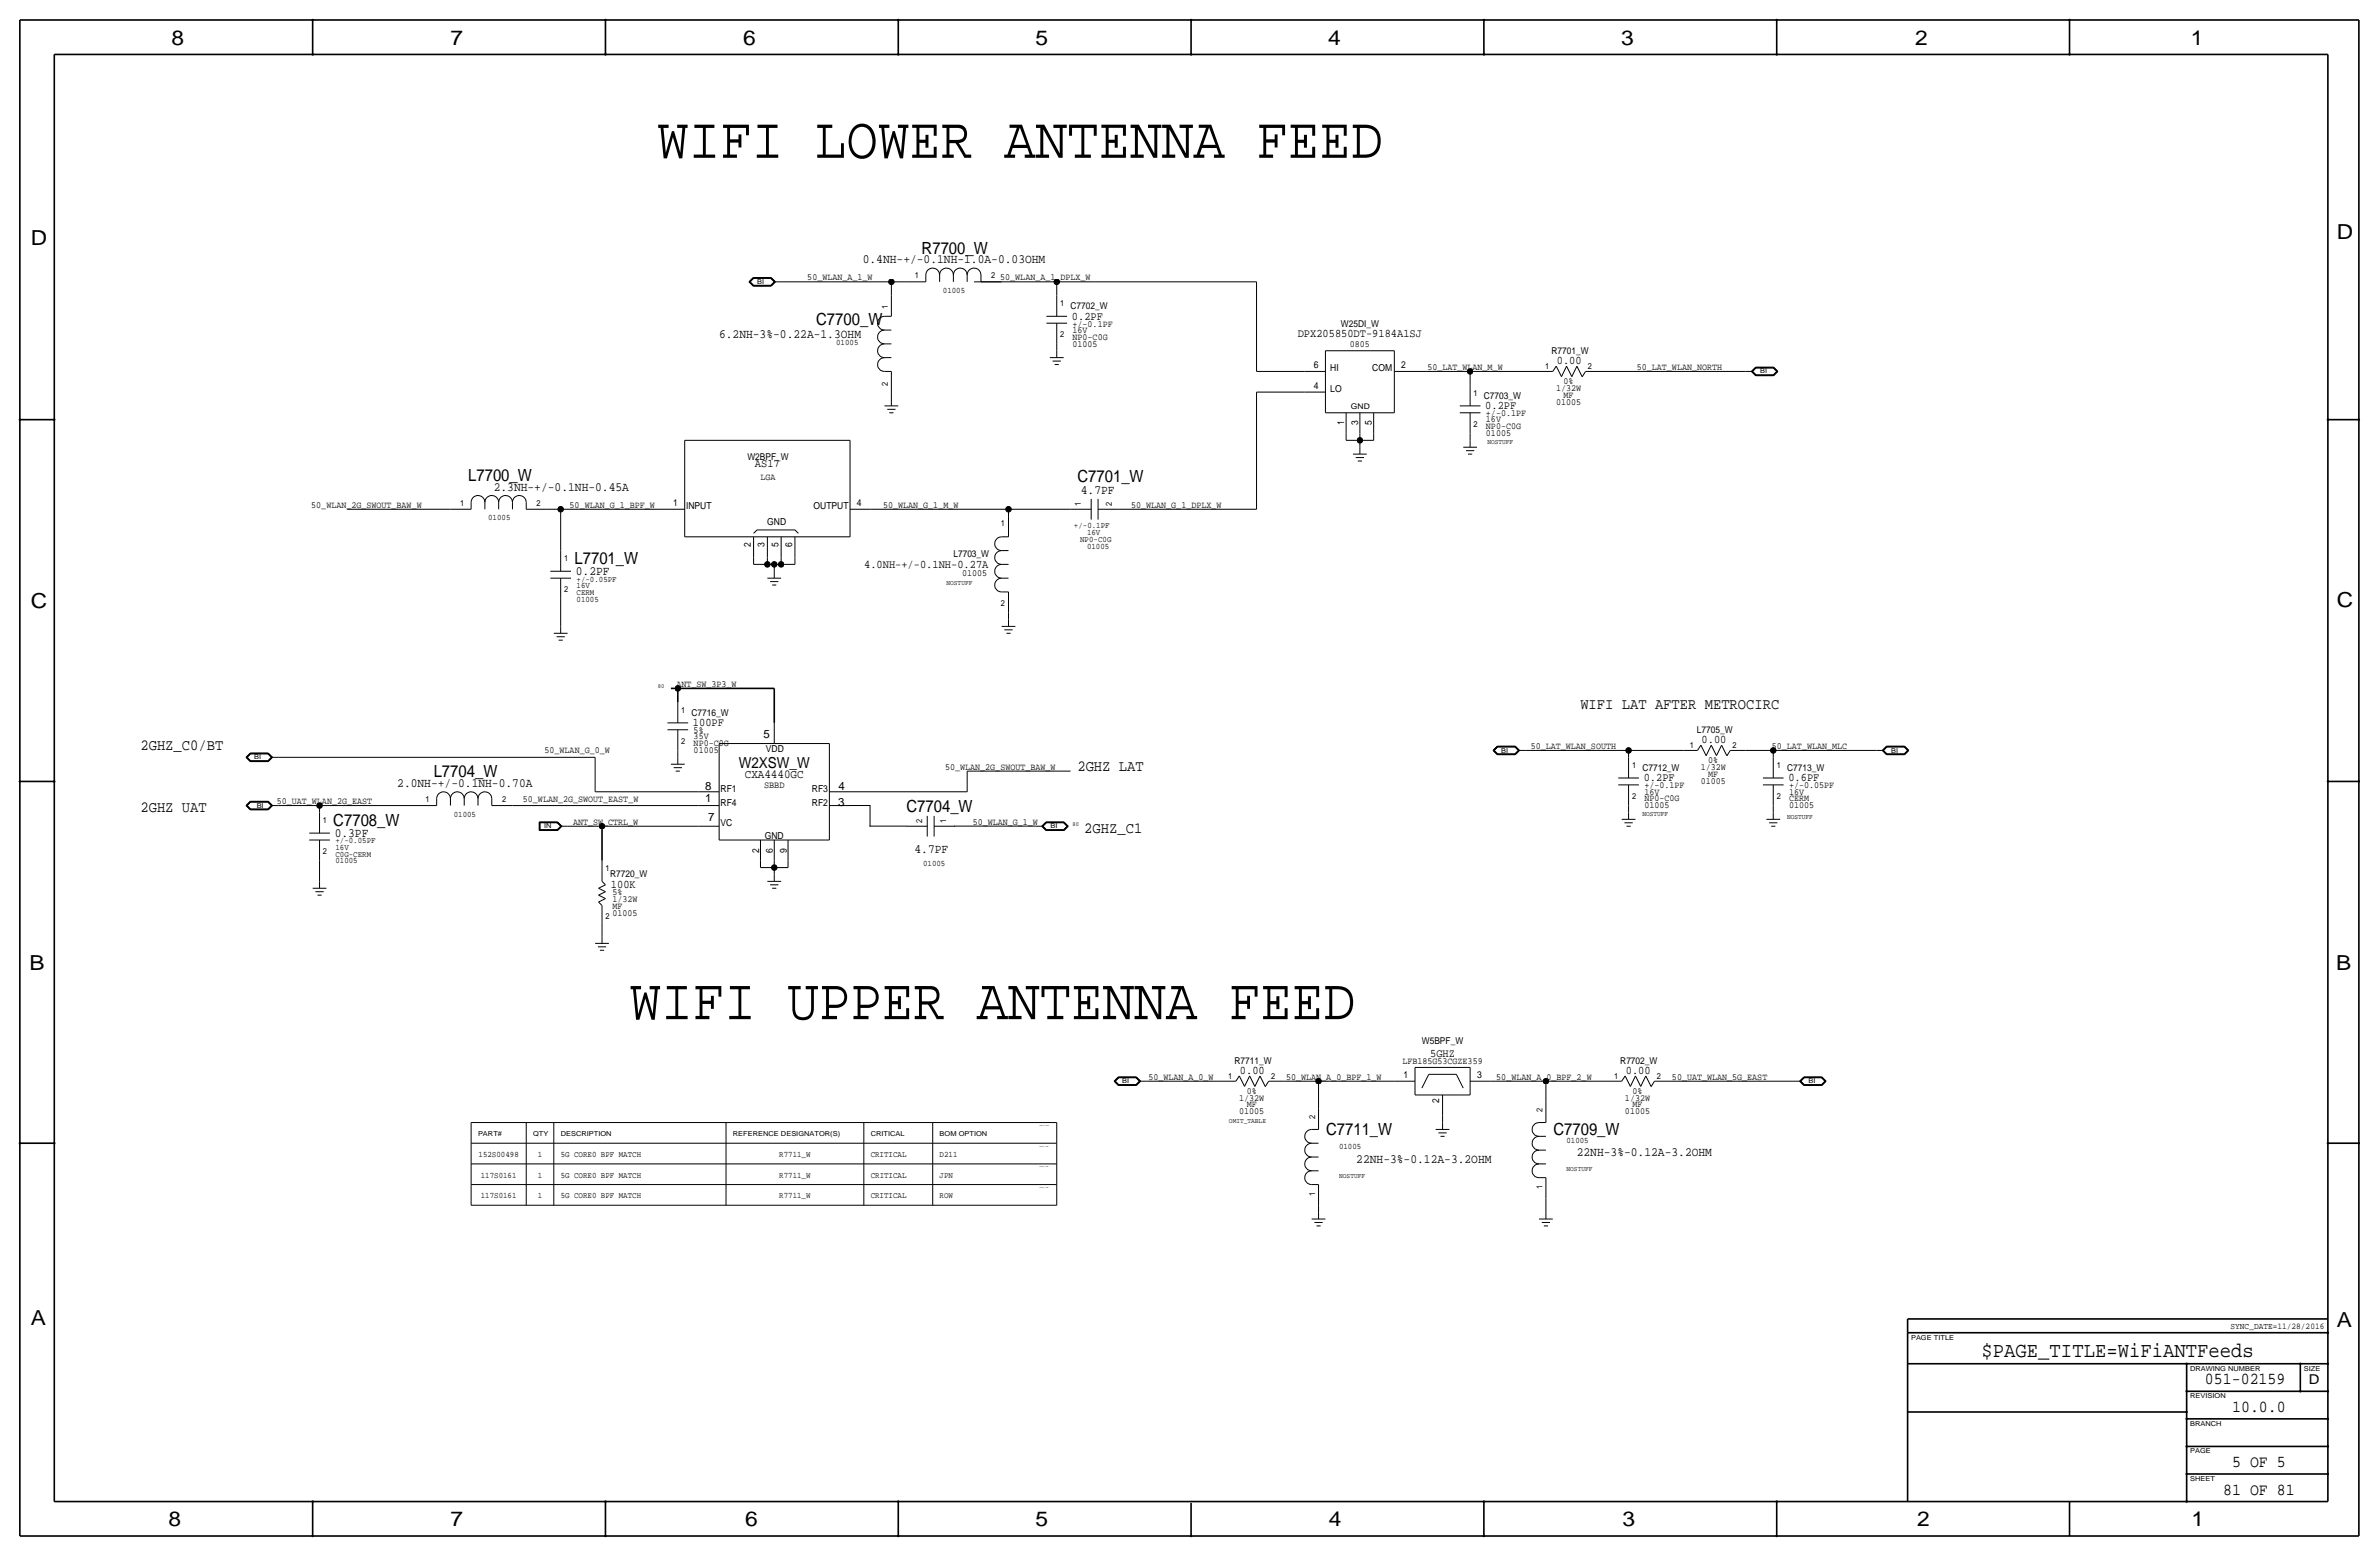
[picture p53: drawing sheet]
<svg xmlns="http://www.w3.org/2000/svg" width="877mm" height="574mm" viewBox="0 0 877 574" stroke-linecap="round" stroke-linejoin="round" font-family="sans-serif">
<defs><g id="words">
<g font-size="21.7">
<text x="242.3" y="58.2">WIFI LOWER ANTENNA FEED</text>
<text x="232.1" y="375.7">WIFI UPPER ANTENNA FEED</text>
</g>
<text font-size="7.8" x="730.5" y="500.1">$PAGE_TITLE=WiFiANTFeeds</text>
<g font-size="7.6">
<text x="63.2" y="16.5">8</text>
<text x="166.1" y="16.5">7</text>
<text x="274" y="16.5">6</text>
<text x="381.7" y="16.5">5</text>
<text x="489.7" y="16.5">4</text>
<text x="597.6" y="16.5">3</text>
<text x="706.1" y="16.5">2</text>
<text x="807.7" y="16.5">1</text>
<text x="861.5" y="88.1">D</text>
<text x="11.4" y="90.4">D</text>
<text x="11.4" y="224.3">C</text>
<text x="861.5" y="223.8">C</text>
<text x="10.8" y="357.6">B</text>
<text x="861.3" y="357.4">B</text>
<text x="11.3" y="488.4">A</text>
<text x="861.5" y="489.2">A</text>
<text x="62.2" y="562.6">8</text>
<text x="166" y="562.6">7</text>
<text x="274.8" y="562.6">6</text>
<text x="381.7" y="562.6">5</text>
<text x="489.9" y="562.6">4</text>
<text x="598.1" y="562.6">3</text>
<text x="706.8" y="562.6">2</text>
<text x="807.9" y="562.6">1</text>
</g>
<g font-size="6.2">
<text x="339.8" y="93.5">R7700_W</text>
<text x="300.9" y="119.6">C7700_W</text>
<text x="172.6" y="177.3">L7700_W</text>
<text x="397.2" y="177.5">C7701_W</text>
<text x="211.8" y="208">L7701_W</text>
<text x="159.9" y="286.5">L7704_W</text>
<text x="334.2" y="299.3">C7704_W</text>
<text x="122.9" y="304.5">C7708_W</text>
<text x="488.9" y="418.3">C7711_W</text>
<text x="572.7" y="418.3">C7709_W</text>
<text x="812.9" y="510.3">051-02159</text>
<text x="822.9" y="520.4">10.0.0</text>
<text x="822.9" y="540.8">5 OF 5</text>
<text x="819.6" y="550.9">81 OF 81</text>
</g>
<g font-size="5.7">
<text x="582.6" y="261.4">WIFI LAT AFTER METROCIRC</text>
<text x="51.8" y="276.6">2GHZ_C0/BT</text>
<text x="397.2" y="284.2">2GHZ LAT</text>
<text x="51.8" y="299.5">2GHZ UAT</text>
<text x="399.7" y="307.1">2GHZ_C1</text>
</g>
<text font-size="5.6" x="272.3" y="283">W2XSW_W</text>
<text font-size="5" x="851.2" y="510.3">D</text>
<g font-size="4.7">
<text x="318.1" y="97">0.4NH-+/-0.1NH-1.0A-0.03OHM</text>
<text x="265.1" y="124.5">6.2NH-3%-0.22A-1.3OHM</text>
<text x="182" y="180.8">2.3NH-+/-0.1NH-0.45A</text>
<text x="398.5" y="182.1">4.7PF</text>
<text x="212.3" y="211.8">0.2PF</text>
<text x="146.5" y="290.1">2.0NH-+/-0.1NH-0.70A</text>
<text x="123.4" y="308.4">0.3PF</text>
<text x="337.2" y="314.2">4.7PF</text>
<text x="500" y="428.8">22NH-3%-0.12A-3.2OHM</text>
<text x="581.3" y="426.2">22NH-3%-0.12A-3.2OHM</text>
</g>
<text font-size="4.5" x="274.6" y="286.8">CXA4440GC</text>
<g font-size="4.3">
<text x="395.2" y="117.9">0.2PF</text>
<text x="478.4" y="124.2">DPX205850DT-9184A1SJ</text>
<text x="574" y="134.1">0.00</text>
<text x="547.6" y="150.9">0.2PF</text>
<text x="278.3" y="172.2">AS17</text>
<text x="318.6" y="209.3">4.0NH-+/-0.1NH-0.27A</text>
<text x="255.5" y="267.7">100PF</text>
<text x="627.3" y="273.8">0.00</text>
<text x="606" y="288">0.2PF</text>
<text x="659.3" y="288">0.6PF</text>
<text x="225.2" y="327.2">100K</text>
<text x="527.2" y="389.6">5GHZ</text>
<text x="457.1" y="395.7">0.00</text>
<text x="599.4" y="395.7">0.00</text>
</g>
<g font-size="4.2">
<text x="281.5" y="271.9">5</text>
<text x="259.9" y="291">8</text>
<text x="309.1" y="291.2">4</text>
<text x="260" y="295.4">1</text>
<text x="309" y="296.9">3</text>
<text x="261.1" y="302.7">7</text>
</g>
<g font-size="3.5">
<text x="297.6" y="103.4">50_WLAN_A_1_W</text>
<text x="368.8" y="103.4">50_WLAN_A_1_DPLX_W</text>
<text x="394.7" y="114">C7702_W</text>
<text x="395.4" y="120.4">+/-0.1PF</text>
<text x="395.4" y="122.7">16V</text>
<text x="395.4" y="125.2">NP0-C0G</text>
<text x="494.3" y="120.4">W25DI_W</text>
<text x="395.4" y="127.8">01005</text>
<text x="497.6" y="128">0805</text>
<text x="572" y="130.6">R7701_W</text>
<text x="484.4" y="135.6">6</text>
<text x="490.4" y="136.9">HI</text>
<text x="505.9" y="136.9">COM</text>
<text x="516.6" y="135.6">2</text>
<text x="526.2" y="136.4">50_LAT_WLAN_M_W</text>
<text x="603.5" y="136.4">50_LAT_WLAN_NORTH</text>
<text x="484.4" y="143.3">4</text>
<text x="576.5" y="141.5">0%</text>
<text x="490.4" y="144.5">LO</text>
<text x="547.1" y="147.1">C7703_W</text>
<text x="573.7" y="144">1/32W</text>
<text x="573.7" y="149.1">01005</text>
<text x="576.5" y="146.6">MF</text>
<text x="547.8" y="155.7">16V</text>
<text x="547.8" y="153.4">+/-0.1PF</text>
<text x="495.6" y="156.7" transform="rotate(-90 495.6 156.7)">1</text>
<text x="500.7" y="156.7" transform="rotate(-90 500.7 156.7)">3</text>
<text x="505.8" y="156.7" transform="rotate(-90 505.8 156.7)">5</text>
<text x="547.8" y="160.8">01005</text>
<text x="547.8" y="158.2">NP0-C0G</text>
<text x="275.5" y="169.4">W2BPF_W</text>
<text x="280.4" y="176.8">LGA</text>
<text x="114.8" y="187.2">50_WLAN_2G_SWOUT_BAW_W</text>
<text x="210" y="187.2">50_WLAN_G_1_BPF_W</text>
<text x="248.1" y="186.4">1</text>
<text x="252.9" y="187.7">INPUT</text>
<text x="299.9" y="187.7">OUTPUT</text>
<text x="315.9" y="186.4">4</text>
<text x="325.6" y="187.2">50_WLAN_G_1_M_W</text>
<text x="417" y="187.2">50_WLAN_G_1_DPLX_W</text>
<text x="282.9" y="193.6">GND</text>
<text x="276.8" y="201.7" transform="rotate(-90 276.8 201.7)">2</text>
<text x="281.9" y="201.7" transform="rotate(-90 281.9 201.7)">3</text>
<text x="287" y="201.7" transform="rotate(-90 287 201.7)">5</text>
<text x="292.1" y="201.7" transform="rotate(-90 292.1 201.7)">6</text>
<text x="351.5" y="205.5">L7703_W</text>
<text x="354.7" y="212.3">01005</text>
<text x="249.4" y="253.2">ANT_SW_3P3_W</text>
<text x="255" y="263.9">C7716_W</text>
<text x="255.7" y="272.5">35V</text>
<text x="255.7" y="270.3">5%</text>
<text x="255.7" y="275.1">NP0-C0G</text>
<text x="625.6" y="270.3">L7705_W</text>
<text x="200.8" y="277.7">50_WLAN_G_0_W</text>
<text x="255.7" y="277.6">01005</text>
<text x="282.3" y="277.1">VDD</text>
<text x="564.3" y="276.1">50_LAT_WLAN_SOUTH</text>
<text x="629.8" y="281.2">0%</text>
<text x="653.2" y="276.1">50_LAT_WLAN_MLC</text>
<text x="348.4" y="283.7">50_WLAN_2G_SWOUT_BAW_W</text>
<text x="605.5" y="284.2">C7712_W</text>
<text x="627" y="283.7">1/32W</text>
<text x="629.8" y="286.3">MF</text>
<text x="658.8" y="284.2">C7713_W</text>
<text x="265.6" y="291.8">RF1</text>
<text x="281.7" y="290.6">SBBD</text>
<text x="299.3" y="291.8">RF3</text>
<text x="606.3" y="292.9">16V</text>
<text x="606.3" y="290.6">+/-0.1PF</text>
<text x="627" y="288.8">01005</text>
<text x="659.6" y="292.9">16V</text>
<text x="659.6" y="290.6">+/-0.05PF</text>
<text x="102.1" y="296.4">50_UAT_WLAN_2G_EAST</text>
<text x="192.8" y="295.6">50_WLAN_2G_SWOUT_EAST_W</text>
<text x="265.6" y="296.9">RF4</text>
<text x="299.3" y="296.9">RF2</text>
<text x="606.3" y="295.4">NP0-C0G</text>
<text x="606.3" y="297.9">01005</text>
<text x="659.6" y="297.9">01005</text>
<text x="659.6" y="295.4">CERM</text>
<text x="211.3" y="304">ANT_SW_CTRL_W</text>
<text x="265.6" y="304.5">VC</text>
<text x="358.6" y="304">50_WLAN_G_1_W</text>
<text x="281.9" y="309.1">GND</text>
<text x="279.9" y="314.5" transform="rotate(-90 279.9 314.5)">2</text>
<text x="284.9" y="314.5" transform="rotate(-90 284.9 314.5)">6</text>
<text x="290" y="314.5" transform="rotate(-90 290 314.5)">9</text>
<text x="225" y="323.3">R7720_W</text>
<text x="225.8" y="329.9">5%</text>
<text x="225.8" y="335">MF</text>
<text x="225.8" y="332.5">1/32W</text>
<text x="225.8" y="337.6">01005</text>
<text x="524.2" y="384.9">W5BPF_W</text>
<text x="455.1" y="392.2">R7711_W</text>
<text x="517" y="392.2">LFB185G53CGZE359</text>
<text x="597.4" y="392.2">R7702_W</text>
<text x="423.4" y="398">50_WLAN_A_0_W</text>
<text x="474.2" y="398">50_WLAN_A_0_BPF_1_W</text>
<text x="517.4" y="397.3">1</text>
<text x="544.5" y="397.3">3</text>
<text x="551.6" y="398">50_WLAN_A_0_BPF_2_W</text>
<text x="616.4" y="398">50_UAT_WLAN_5G_EAST</text>
<text x="456.8" y="405.6">1/32W</text>
<text x="459.6" y="403.1">0%</text>
<text x="530.6" y="406.6" transform="rotate(-90 530.6 406.6)">2</text>
<text x="599.1" y="405.6">1/32W</text>
<text x="601.9" y="403.1">0%</text>
<text x="456.8" y="410.7">01005</text>
<text x="459.6" y="408.2">MF</text>
<text x="599.1" y="410.7">01005</text>
<text x="601.9" y="408.2">MF</text>
</g>
<text font-size="3.2" x="822.3" y="490">SYNC_DATE=11/28/2016</text>
<g font-size="3.1">
<text x="337.3" y="102.6">1</text>
<text x="347.6" y="107.9">01005</text>
<text x="365.5" y="102.6">2</text>
<text x="390.9" y="112.8">1</text>
<text x="327.4" y="114" transform="rotate(-90 327.4 114)">1</text>
<text x="390.9" y="124.2">2</text>
<text x="308.2" y="127">01005</text>
<text x="569.7" y="136.1">1</text>
<text x="585.4" y="136.1">2</text>
<text x="327.4" y="142.2" transform="rotate(-90 327.4 142.2)">2</text>
<text x="543.3" y="145.8">1</text>
<text x="543.3" y="157.2">2</text>
<text x="169.6" y="186.4">1</text>
<text x="180" y="191.8">01005</text>
<text x="197.8" y="186.4">2</text>
<text x="398.5" y="186.4" transform="rotate(-90 398.5 186.4)">1</text>
<text x="409.9" y="186.4" transform="rotate(-90 409.9 186.4)">2</text>
<text x="369" y="194.1">1</text>
<text x="395.9" y="194.6">+/-0.1PF</text>
<text x="400.8" y="197.1">16V</text>
<text x="398.2" y="199.6">NP0-C0G</text>
<text x="400.8" y="202.2">01005</text>
<text x="208" y="206.8">1</text>
<text x="212.5" y="214.4">+/-0.05PF</text>
<text x="208" y="218.2">2</text>
<text x="212.5" y="216.7">16V</text>
<text x="212.5" y="219.2">CERM</text>
<text x="212.5" y="221.7">01005</text>
<text x="369" y="223.3">2</text>
<text x="251.2" y="262.6">1</text>
<text x="251.2" y="274.1">2</text>
<text x="623" y="275.8">1</text>
<text x="638.8" y="275.8">2</text>
<text x="601.7" y="283">1</text>
<text x="655" y="283">1</text>
<text x="156.9" y="295.7">1</text>
<text x="185.1" y="295.7">2</text>
<text x="601.7" y="294.4">2</text>
<text x="655" y="294.4">2</text>
<text x="119.1" y="303.3">1</text>
<text x="167.3" y="301">01005</text>
<text x="340" y="303.3" transform="rotate(-90 340 303.3)">2</text>
<text x="348.8" y="303.2" transform="rotate(-90 348.8 303.2)">1</text>
<text x="123.6" y="310.9">+/-0.05PF</text>
<text x="119.1" y="314.7">2</text>
<text x="123.6" y="315.7">C0G-CERM</text>
<text x="123.6" y="313.2">16V</text>
<text x="123.6" y="318.3">01005</text>
<text x="223.2" y="321.1">1</text>
<text x="340.3" y="319">01005</text>
<text x="223.2" y="338.8">2</text>
<text x="452.8" y="397.8">1</text>
<text x="468.6" y="397.8">2</text>
<text x="595.1" y="397.8">1</text>
<text x="610.8" y="397.8">2</text>
<text x="484.8" y="412.5" transform="rotate(-90 484.8 412.5)">2</text>
<text x="568.7" y="410" transform="rotate(-90 568.7 410)">2</text>
<text x="493.7" y="423.7">01005</text>
<text x="577.5" y="421.1">01005</text>
<text x="176.4" y="426.5">152S00498</text>
<text x="198.3" y="426.5">1</text>
<text x="206.7" y="426.5">5G CORE0 BPF MATCH</text>
<text x="287.3" y="426.5">R7711_W</text>
<text x="321" y="426.5">CRITICAL</text>
<text x="346.4" y="426.5">D211</text>
<text x="177.2" y="434.1">117S0161</text>
<text x="198.3" y="434.1">1</text>
<text x="206.7" y="434.1">5G CORE0 BPF MATCH</text>
<text x="287.3" y="434.1">R7711_W</text>
<text x="321" y="434.1">CRITICAL</text>
<text x="346.4" y="434.1">JPN</text>
<text x="177.2" y="441.7">117S0161</text>
<text x="198.3" y="441.7">1</text>
<text x="206.7" y="441.7">5G CORE0 BPF MATCH</text>
<text x="287.3" y="441.7">R7711_W</text>
<text x="321" y="441.7">CRITICAL</text>
<text x="346.4" y="441.7">ROW</text>
<text x="484.8" y="440.7" transform="rotate(-90 484.8 440.7)">1</text>
<text x="568.7" y="438.2" transform="rotate(-90 568.7 438.2)">1</text>
</g>
<text font-size="2.9" x="498" y="150.9">GND</text>
<g font-size="2.6">
<text x="548.3" y="163.6">NOSTUFF</text>
<text x="348.9" y="215.6">NOSTUFF</text>
<text x="605.5" y="300.7">NOSTUFF</text>
<text x="658.8" y="302">NOSTUFF</text>
<text x="453.1" y="413.8">OMIT_TABLE</text>
<text x="577.5" y="431.5">NOSTUFF</text>
<text x="493.7" y="434.1">NOSTUFF</text>
</g>
<g font-size="2.5">
<text x="279.1" y="104.6">BI</text>
<text x="648.9" y="137.7">BI</text>
<text x="93.7" y="279.9">BI</text>
<text x="553.4" y="277.4">BI</text>
<text x="697.2" y="277.4">BI</text>
<text x="94.6" y="297.7">BI</text>
<text x="200.6" y="305.3">IN</text>
<text x="387.3" y="305.3">BI</text>
<text x="413.7" y="399.3">BI</text>
<text x="666.7" y="399.3">BI</text>
<text x="176.2" y="418.8">PART#</text>
<text x="196.5" y="418.8">QTY</text>
<text x="206.7" y="418.8">DESCRIPTION</text>
<text x="270.2" y="418.8">REFERENCE DESIGNATOR(S)</text>
<text x="321" y="418.8">CRITICAL</text>
<text x="346.4" y="418.8">BOM OPTION</text>
<text x="704.5" y="493.8">PAGE TITLE</text>
<text x="807.4" y="505.2">DRAWING NUMBER</text>
<text x="849.3" y="505.2">SIZE</text>
<text x="807.4" y="515.4">REVISION</text>
<text x="807.4" y="525.5">BRANCH</text>
<text x="807.4" y="535.7">PAGE</text>
<text x="807.4" y="545.8">SHEET</text>
</g>
<g font-size="2.3">
<text x="242.5" y="253.7">80</text>
<text x="395.4" y="304.5">80</text>
</g>
<g font-size=".4">
<text x="383.2" y="415">TABLE_5_HEAD</text>
<text x="383.2" y="422.7">TABLE_5_ITEM</text>
<text x="383.2" y="430.3">TABLE_5_ITEM</text>
<text x="383.2" y="437.9">TABLE_5_ITEM</text>
</g>
</g></defs>
<g fill="none" stroke="#000" stroke-width=".37">
<path d="M276.1 103.9l1.6 1.6zM276.1 103.9l1.6-1.6zM276.3 103.9l1.4 1.5zM276.3 103.9l1.4-1.5zM276.4 103.9l1.4-1.4zM276.4 103.9l1.4 1.4zM276.6 103.9l1.2 1.3zM277.7 105.5h6.6zM277.7 102.3h6.6zM277.7 102.4h6.6zM277.7 105.4h6.6zM277.8 102.5h6.4z"/>
<path d="M277.8 105.3h6.4zM277.8 102.6l-1.2 1.3zM277.8 105.2h6.4zM277.8 102.6h6.4zM284.2 102.6l1.2 1.3zM284.2 105.2l1.2-1.3zM284.2 105.3l1.4-1.4zM284.2 102.5l1.4 1.4zM284.3 105.4l1.4-1.5zM284.3 102.4l1.5 1.5zM284.3 102.3l1.6 1.6zM284.3 105.5l1.6-1.6z"/>
<path d="M285.4 103.9h2.6zM288 103.9h40.6zM326.1 116.6h2.5zM326.1 116.6a2.54 2.54 0 0 0-2.5 2.5 2.54 2.54 0 0 0 2.5 2.6 2.54 2.54 0 0 0-2.5 2.5 2.54 2.54 0 0 0 2.5 2.5 2.54 2.54 0 0 0-2.5 2.6 2.54 2.54 0 0 0 2.5 2.5 2.54 2.54 0 0 0-2.5 2.6 2.54 2.54 0 0 0 2.5 2.5M328.6 103.9h5.1zM328.6 103.9v5.1zM328.6 109v7.6zM333.7 103.9h7.6zM341.3 101.3a2.54 2.54 0 0 1 2.6-2.5 2.54 2.54 0 0 1 2.5 2.5 2.54 2.54 0 0 1 2.5-2.5 2.54 2.54 0 0 1 2.6 2.5 2.54 2.54 0 0 1 2.5-2.5 2.54 2.54 0 0 1 2.6 2.5 2.54 2.54 0 0 1 2.5-2.5 2.54 2.54 0 0 1 2.5 2.5M341.3 101.3v2.6zM346.4 101.3v2.6zM351.5 101.3v2.6z"/>
<path d="M356.6 101.3v2.6zM359.1 103.9h10.2zM361.6 103.9h7.7zM361.6 101.3v2.6zM369.3 103.9h20.3zM385.8 119.1h7.6zM385.8 116.6h7.6zM389.6 103.9h73.6zM389.6 103.9v5.1zM389.6 109v7.6zM389.6 119.1v7.6zM463.2 103.9v33z"/>
<path d="M326.1 121.7h2.5zM326.1 136.9h2.5zM326.1 131.8h2.5zM326.1 126.7h2.5zM328.6 136.9v7.6zM387 131.8h5.1zM388.1 133.1h3zM388.8 134.4h1.5zM389.6 126.7v2.6zM389.6 129.3v2.5zM463.2 136.9h17.8zM481 136.9h7.6z"/>
<path d="M488.6 129.3h25.4zM488.6 129.3v22.8zM514 136.9h7.7zM514 129.3v22.8zM521.7 136.9h20.3zM542 136.9h25.4zM542 136.9v5.1zM567.4 136.9h5.1zM573.7 135l2 3.8zM573.7 135l-1.2 1.9zM577.5 135l-1.8 3.8zM577.5 135l2 3.8z"/>
<path d="M581.4 135l-1.9 3.8zM581.4 135l1.9 3.8zM584.6 136.9h5.6zM584.6 136.9l-1.3 2zM590.2 136.9h53.4zM643.6 136.9h2.5zM645.7 136.9l1.5 1.6zM645.8 136.9l1.5-1.5zM645.8 136.9l1.5 1.5zM646 136.9l1.3-1.4zM646 136.9l1.3 1.4zM646.1 136.9l1.3 1.3z"/>
<path d="M646.1 136.9l1.3-1.3zM647.2 138.5h6.7zM647.2 135.3l-1.5 1.6zM647.2 135.3h6.7zM647.3 135.4h6.5zM647.3 138.4h6.5zM647.3 138.3h6.5zM647.3 135.5h6.5zM647.4 135.6h6.3zM647.4 138.2h6.3zM653.7 135.6l1.3 1.3zM653.7 138.2l1.3-1.3z"/>
<path d="M653.8 138.3l1.4-1.4zM653.8 135.5l1.4 1.4zM653.8 138.4l1.5-1.5zM653.8 135.4l1.5 1.5zM653.9 135.3l1.6 1.6zM655.5 136.9l-1.6 1.6zM326.1 149.6h5.1zM327.1 150.9h3zM327.9 152.1h1.5zM328.6 144.5v2.6zM328.6 147.1v2.5zM463.2 144.5v43.2z"/>
<path d="M463.2 144.5h17.8zM481 144.5h7.6zM488.6 152.1h25.4zM496.3 159.8v2.5zM496.3 152.1v7.7zM501.3 159.8v2.5zM501.3 152.1v7.7zM506.4 159.8v2.5zM506.4 152.1v7.7zM538.2 152.1h7.6zM538.2 149.6h7.6zM542 159.8v2.5z"/>
<path d="M542 142v7.6zM542 152.1v7.7zM252.4 162.3h61zM252.4 162.3v35.6zM313.4 162.3v35.6zM496.3 162.3h5zM498.8 167.4h5.1zM499.8 168.7h3.1zM500.6 169.9h1.5zM501.3 162.3h5.1zM501.3 162.3v2.5zM501.3 164.8v2.6z"/>
<path d="M539.4 164.8h5.1zM540.5 166.1h3zM541.2 167.4h1.5zM542 162.3v2.5zM128 187.7h38.1zM166.1 187.7h7.6zM173.7 185.2a2.54 2.54 0 0 1 2.5-2.6 2.54 2.54 0 0 1 2.6 2.6 2.54 2.54 0 0 1 2.5-2.6 2.54 2.54 0 0 1 2.5 2.6 2.54 2.54 0 0 1 2.6-2.6 2.54 2.54 0 0 1 2.5 2.6 2.54 2.54 0 0 1 2.6-2.6 2.54 2.54 0 0 1 2.5 2.6M173.7 185.2v2.5zM178.8 185.2v2.5zM183.8 185.2v2.5zM188.9 185.2v2.5zM194 185.2v2.5z"/>
<path d="M194 187.7h7.6zM201.6 187.7h5.1zM206.7 187.7h38.1zM206.7 187.7v15.2zM244.8 187.7h7.6zM252.4 197.9h61zM277.8 197.9v7.6zM279.1 195.3h14zM279.1 195.3l-1.3 1.3zM282.9 197.9v7.6zM288 197.9v7.6zM293.1 195.3l1.2 1.3z"/>
<path d="M293.1 197.9v7.6zM313.4 187.7h7.6zM321 187.7h50.8zM369.3 197.9h2.5zM369.3 197.9a2.54 2.54 0 0 0-2.6 2.5 2.54 2.54 0 0 0 2.6 2.5 2.54 2.54 0 0 0-2.6 2.6 2.54 2.54 0 0 0 2.6 2.5 2.54 2.54 0 0 0-2.6 2.6 2.54 2.54 0 0 0 2.6 2.5 2.54 2.54 0 0 0-2.6 2.5 2.54 2.54 0 0 0 2.5 2.6M371.8 187.7v2.5zM371.8 190.2v7.7zM371.8 187.7h22.9zM394.7 187.7h7.6zM402.3 183.9v7.6zM404.8 187.7h7.6zM404.8 183.9v7.6z"/>
<path d="M412.4 187.7h50.8zM202.9 210.6h7.6zM202.9 213.1h7.6zM206.7 202.9v7.7zM206.7 213.1v7.6zM277.8 208h5.1zM277.8 205.5v2.5zM282.9 205.5v2.5zM282.9 208h2.5zM282.9 213.1h5.1zM283.9 214.4h3.1zM284.7 215.6h1.5z"/>
<path d="M285.4 208h2.6zM285.4 208v2.6zM285.4 210.6v2.5zM288 208h5.1zM288 205.5v2.5zM293.1 205.5v2.5zM369.3 218.2h2.5zM369.3 213.1h2.5zM369.3 208h2.5zM369.3 202.9h2.5zM371.8 218.2v7.6zM204.2 233.4h5z"/>
<path d="M205.2 234.7h3zM205.9 236h1.6zM206.7 220.7v10.2zM206.7 230.9v2.5zM369.3 230.9h5zM370.3 232.2h3zM371 233.4h1.6zM371.8 225.8v2.5zM371.8 228.3v2.6zM249.9 258.8v7.6zM90.7 279.1l1.6 1.6zM90.7 279.1l1.6-1.5z"/>
<path d="M90.8 279.1l1.5 1.5zM91 279.1l1.4-1.3zM91 279.1l1.4 1.4zM91.1 279.1l1.3-1.2zM91.1 279.1l1.3 1.3zM92.3 277.6h6.6zM92.3 277.7l-1.5 1.4zM92.3 277.7h6.6zM92.4 277.8h6.4zM92.4 277.9h6.4zM98.8 277.9l1.2 1.2zM98.8 277.8l1.4 1.3z"/>
<path d="M98.9 277.7l1.4 1.4zM98.9 277.6l1.6 1.5zM100 279.1h2.6zM100.3 279.1l-1.4 1.5zM100.5 279.1l-1.6 1.6zM102.6 279.1h116.8zM219.4 279.1v12.7zM246.1 269h7.6zM246.1 266.4h7.6zM249.9 276.6v2.5zM249.9 269v7.6zM249.9 279.1v2.6z"/>
<path d="M265.1 274.1v35.5zM265.1 274.1h40.7zM285.4 266.4v7.7zM305.8 274.1v35.5zM550.4 276.6l1.6 1.6zM550.4 276.6l1.6-1.6zM550.6 276.6l1.4-1.5zM550.6 276.6l1.4 1.5zM550.7 276.6l1.4 1.4zM550.9 276.6l1.2 1.3zM550.9 276.6l1.2-1.3zM552 278.2h6.6z"/>
<path d="M552 275h6.6zM552 275.1h6.6zM552 278.1h6.6zM552.1 275.2l-1.4 1.4zM552.1 278h6.4zM552.1 275.2h6.4zM552.1 277.9h6.4zM552.1 275.3h6.4zM558.5 275.3l1.3 1.3zM558.5 277.9l1.3-1.3zM558.5 275.2l1.4 1.4zM558.6 278.1l1.5-1.5z"/>
<path d="M558.6 275.1l1.5 1.5zM558.6 275l1.6 1.6zM558.6 278.2l1.6-1.6zM559.8 276.6h2.5zM559.9 276.6l-1.4 1.4zM562.3 276.6h38.1zM600.4 276.6v2.5zM600.4 279.1v7.7zM600.4 276.6h20.3zM620.7 276.6h5.1zM627.1 274.7l-1.3 1.9zM627.1 274.7l1.9 3.8z"/>
<path d="M630.9 274.7l-1.9 3.8zM630.9 274.7l1.9 3.8zM634.7 274.7l-1.9 3.8zM634.7 274.7l1.9 3.8zM637.9 276.6h5.7zM637.9 276.6l-1.3 2zM643.6 276.6h10.1zM653.7 276.6h38.1zM653.7 276.6v2.5zM653.7 279.1v7.7zM691.8 276.6h2.6zM693.9 276.6l1.6 1.6z"/>
<path d="M693.9 276.6l1.6-1.6zM694.1 276.6l1.5-1.5zM694.1 276.6l1.5 1.5zM694.2 276.6l1.4-1.4zM694.2 276.6l1.4 1.4zM694.4 276.6l1.3 1.3zM694.4 276.6l1.3-1.3zM695.5 278.2h6.7zM695.5 275h6.7zM695.6 275.1h6.5zM695.6 278.1h6.5zM695.6 278h6.5z"/>
<path d="M695.6 275.2h6.5zM695.7 277.9h6.3zM695.7 275.3h6.3zM702 277.9l1.3-1.3zM702 275.3l1.3 1.3zM702.1 278l1.3-1.4zM702.1 275.2l1.3 1.4zM702.1 278.1l1.5-1.5zM702.1 275.1l1.5 1.5zM702.2 275l1.5 1.6zM702.2 278.2l1.5-1.6zM90.7 296.9l1.6 1.6z"/>
<path d="M90.7 296.9l1.6-1.5zM90.8 296.9l1.5 1.5zM91 296.9l1.4-1.3zM91 296.9l1.4 1.4zM91.1 296.9l1.3-1.2zM91.1 296.9l1.3 1.3zM92.3 280.7h6.6zM92.3 295.4h6.6zM92.3 298.5h6.6zM92.3 295.5l-1.5 1.4zM92.3 298.4h6.6zM92.3 280.6h6.6z"/>
<path d="M92.3 295.5h6.6zM92.4 298.3h6.4zM92.4 280.5h6.4zM92.4 295.6h6.4zM92.4 280.4h6.4zM92.4 295.7h6.4zM92.4 298.2h6.4zM98.8 280.4l1.2-1.3zM98.8 298.2l1.2-1.3zM98.8 295.7l1.2 1.2zM98.8 280.5l1.4-1.4zM98.8 298.3l1.4-1.4z"/>
<path d="M98.8 295.6l1.4 1.3zM98.9 295.5l1.4 1.4zM98.9 298.4l1.4-1.5zM98.9 295.4l1.6 1.5zM100 296.9h2.6zM100.5 296.9l-1.6 1.6zM102.6 296.9h15.2zM117.8 296.9h35.6zM117.8 296.9v2.6zM117.8 299.5v7.6zM153.4 296.9h7.6zM161 294.4a2.54 2.54 0 0 1 2.5-2.5 2.54 2.54 0 0 1 2.6 2.5 2.54 2.54 0 0 1 2.5-2.5 2.54 2.54 0 0 1 2.5 2.5 2.54 2.54 0 0 1 2.6-2.5 2.54 2.54 0 0 1 2.5 2.5 2.54 2.54 0 0 1 2.6-2.5 2.54 2.54 0 0 1 2.5 2.5"/>
<path d="M161 294.4v2.5zM166.1 294.4v2.5zM171.1 294.4v2.5zM176.2 294.4v2.5zM181.3 294.4v2.5zM181.3 296.9h7.6zM188.9 296.9h68.6zM219.4 291.8h38.1zM247.3 281.7h5.1zM248.4 283h3zM249.1 284.2h1.5zM257.5 291.8h7.6z"/>
<path d="M257.5 296.9h7.6zM305.8 291.8h7.6zM305.8 296.9h7.6zM313.2 296.9h7.7zM313.4 291.8h43.2zM320.8 296.9v7.8zM356.6 284.2h38.1zM356.6 284.2v7.6zM596.6 289.3h7.6zM596.6 286.8h7.6zM600.4 296.9v2.6zM600.4 299.5v2.5z"/>
<path d="M600.4 289.3v7.6zM649.9 289.3h7.7zM649.9 286.8h7.7zM653.7 296.9v2.6zM653.7 299.5v2.5zM653.7 289.3v7.6zM114 307.1h7.6zM114 309.6h7.6zM117.8 317.2v7.7zM117.8 309.6v7.6zM198.8 303v3.1zM198.8 306.1h6.8z"/>
<path d="M198.8 303h6.8zM198.9 303.1v2.9zM198.9 306h6.6zM198.9 303.1h6.6zM199 303.2v2.7zM199 305.9h6.5zM199 303.2h6.5zM199.1 303.3h6.3zM199.1 303.3v2.5zM199.1 305.8h6.3zM205.4 303.3l1.3 1.2zM205.4 305.8l1.3-1.3z"/>
<path d="M205.5 303.2l1.4 1.3zM205.5 303.1l1.5 1.4zM205.6 303l1.6 1.5zM205.6 306.1l1.6-1.6zM206.7 304.5h2.5zM206.9 304.5l-1.4 1.4zM207 304.5l-1.5 1.5zM209.2 304.5h12.7zM221.9 304.5h35.6zM221.9 317.2v7.7zM257.5 304.5h7.6zM265.1 309.6h40.7z"/>
<path d="M280.4 319.8h5zM280.4 317.2v2.6zM280.4 309.6v7.6zM285.4 319.8h5.1zM285.4 317.2v2.6zM285.4 319.8v2.5zM285.4 309.6v7.6zM290.5 317.2v2.6zM290.5 309.6v7.6zM320.6 304.5h13.7zM334.2 304.5h7.6zM341.8 300.7v7.7z"/>
<path d="M344.4 304.5h7.6zM344.4 300.7v7.7zM351.7 304.5h30.2zM382 304.5h2.5zM384 304.5l1.6 1.6zM384 304.5l1.6-1.5zM384.2 304.5l1.5-1.4zM384.2 304.5l1.5 1.5zM384.4 304.5l1.3-1.3zM384.4 304.5l1.3 1.4zM384.5 304.5l1.3-1.2zM384.5 304.5l1.3 1.3z"/>
<path d="M385.6 306.1h6.7zM385.6 303h6.7zM385.7 303.1h6.5zM385.7 306h6.5zM385.7 305.9h6.5zM385.7 303.2h6.5zM385.8 303.3h6.3zM385.8 305.8h6.3zM392.1 303.3l1.3 1.2zM392.1 305.8l1.3-1.3zM392.2 305.9l1.3-1.4zM392.2 303.2l1.3 1.3z"/>
<path d="M392.2 306l1.5-1.5zM392.2 303.1l1.5 1.4zM392.3 303l1.6 1.5zM392.3 306.1l1.6-1.6zM597.9 302h5zM598.9 303.3h3zM599.6 304.5h1.6zM651.2 302h5.1zM652.2 303.3h3.1zM653 304.5h1.5zM115.3 327.4h5zM116.3 328.7h3z"/>
<path d="M117 329.9h1.6zM117.8 324.9v2.5zM220.7 332.5l1.2 1.3zM220.7 329.9l2.5 1.3zM220.7 327.4l2.5 1.3zM220.7 327.4l2.5-1.3zM220.7 332.5l2.5-1.3zM220.7 329.9l2.5-1.2zM221.9 333.8v6.3zM221.9 324.9l1.3 1.2zM282.9 324.9h5.1zM283.9 326.1h3.1z"/>
<path d="M284.7 327.4h1.5zM285.4 322.3v2.6zM219.4 347.7h5.1zM220.4 349h3.1zM221.2 350.3h1.5zM221.9 340.1v5.1zM221.9 345.2v2.5zM410.7 398.5l1.6 1.6zM410.7 398.5l1.6-1.5zM410.9 398.5l1.4-1.4zM410.9 398.5l1.4 1.5zM411 398.5l1.4-1.3z"/>
<path d="M411 398.5l1.4 1.4zM411.2 398.5l1.2 1.3zM411.2 398.5l1.2-1.2zM412.3 397h6.6zM412.3 397.1h6.6zM412.3 400h6.6zM412.4 399.9h6.4zM412.4 397.2h6.4zM412.4 399.8h6.4zM412.4 397.3h6.4zM418.8 397.3l1.3 1.2zM418.8 399.8l1.3-1.3z"/>
<path d="M418.8 399.9l1.4-1.4zM418.8 397.2l1.4 1.3zM418.9 400l1.5-1.5zM418.9 397.1l1.5 1.4zM418.9 397l1.6 1.5zM420.1 398.5h2.5zM422.6 398.5h27.9zM450.5 398.5h5.1zM456.9 396.6l1.9 3.9zM456.9 396.6l-1.3 1.9zM460.7 396.6l-1.9 3.9zM460.7 396.6l1.9 3.9z"/>
<path d="M464.5 396.6l-1.9 3.9zM464.5 396.6l1.9 3.9zM467.7 398.5l-1.3 2.1zM467.7 398.5h5.7zM473.4 398.5h12.7zM486.1 398.5h27.9zM486.1 398.5v10.2zM514 398.5h7.7zM521.7 393.4v10.2zM521.7 393.4h20.3zM526.7 396l-2.5 5.1zM526.7 396h10.2z"/>
<path d="M536.9 396l2.5 5.1zM542 398.5h7.6zM542 393.4v10.2zM549.6 398.5h20.3zM569.9 398.5h22.9zM569.9 398.5v7.6zM592.8 398.5h5.1zM599.1 396.6l2 3.9zM599.1 396.6l-1.2 1.9zM602.9 396.6l-1.8 3.9zM602.9 396.6l2 3.9zM606.8 396.6l-1.9 3.9z"/>
<path d="M606.8 396.6l1.9 3.9zM610 398.5h5.6zM610 398.5l-1.3 2.1zM615.6 398.5h45.8zM661.4 398.5h2.5zM663.4 398.5l1.6 1.6zM663.4 398.5l1.6-1.5zM663.6 398.5l1.5-1.4zM663.6 398.5l1.5 1.5zM663.8 398.5l1.3-1.3zM663.8 398.5l1.3 1.4zM663.9 398.5l1.3-1.2z"/>
<path d="M663.9 398.5l1.3 1.3zM665 397h6.7zM665.1 397.1h6.5zM665.1 400h6.5zM665.1 399.9h6.5zM665.1 397.2h6.5zM665.2 399.8h6.3zM665.2 397.3h6.3zM671.5 397.3l1.3 1.2zM671.5 399.8l1.3-1.3zM671.6 399.9l1.3-1.4zM671.6 397.2l1.3 1.3z"/>
<path d="M671.6 400l1.5-1.5zM671.6 397.1l1.5 1.4zM671.7 397l1.6 1.5zM673.3 398.5l-1.6 1.6zM173.7 413.8v7.6zM173.7 413.8h215.9zM194 413.8v7.6zM204.2 413.8v7.6zM267.7 413.8v7.6zM318.5 413.8v7.6zM343.9 413.8v7.6zM389.6 413.8v7.6z"/>
<path d="M412.3 400.1h6.6zM418.9 400.1l1.6-1.6zM483.6 416.3h2.5zM483.6 416.3a2.54 2.54 0 0 0-2.6 2.5 2.54 2.54 0 0 0 2.6 2.6 2.54 2.54 0 0 0-2.6 2.5 2.54 2.54 0 0 0 2.6 2.6 2.54 2.54 0 0 0-2.6 2.5 2.54 2.54 0 0 0 2.6 2.5 2.54 2.54 0 0 0-2.6 2.6 2.54 2.54 0 0 0 2.6 2.5M486.1 408.7v7.6zM521.7 403.6h20.3zM529.3 416.3h5.1zM530.3 417.6h3.1zM531.1 418.8h1.5zM531.8 411.2v2.6zM531.8 413.8v2.5zM531.8 403.6v7.6z"/>
<path d="M567.4 413.8h2.5zM567.4 418.8h2.5zM567.4 413.8a2.54 2.54 0 0 0-2.5 2.5 2.54 2.54 0 0 0 2.5 2.5 2.54 2.54 0 0 0-2.5 2.6 2.54 2.54 0 0 0 2.5 2.5 2.54 2.54 0 0 0-2.5 2.6 2.54 2.54 0 0 0 2.5 2.5 2.54 2.54 0 0 0-2.5 2.5 2.54 2.54 0 0 0 2.5 2.6M569.9 406.1v7.7zM665 400.1h6.7zM173.7 429v7.6zM173.7 436.6h215.9zM173.7 436.6v7.6zM173.7 421.4v7.6zM173.7 429h215.9zM173.7 421.4h215.9zM194 429v7.6z"/>
<path d="M194 436.6v7.6zM194 421.4v7.6zM204.2 429v7.6zM204.2 436.6v7.6zM204.2 421.4v7.6zM267.7 429v7.6zM267.7 436.6v7.6zM267.7 421.4v7.6zM318.5 429v7.6zM318.5 436.6v7.6zM318.5 421.4v7.6zM343.9 429v7.6z"/>
<path d="M343.9 436.6v7.6zM343.9 421.4v7.6zM389.6 429v7.6zM389.6 436.6v7.6zM389.6 421.4v7.6zM483.6 431.5h2.5zM483.6 436.6h2.5zM483.6 421.4h2.5zM483.6 426.5h2.5zM486.1 436.6v7.6zM567.4 429h2.5zM567.4 434.1h2.5z"/>
<path d="M567.4 423.9h2.5zM569.9 434.1v7.6zM173.7 444.2h215.9zM483.6 449.3h5zM484.6 450.6h3zM485.3 451.9h1.6zM486.1 444.2v2.6zM486.1 446.8v2.5zM567.4 449.3h5.1zM568.4 450.6h3.1zM569.2 451.9h1.5zM569.9 441.7v5.1z"/>
<path d="M569.9 446.8v2.5z"/>
</g>
<g fill="none" stroke="#000" stroke-width=".6" stroke-linecap="butt">
<path d="M7.3 7.4v558.8zM7.3 7.4h862.3zM115.3 7.4v12.7zM223.2 7.4v12.7zM331.2 7.4v12.7zM439.1 7.4v12.7zM547.1 7.4v12.7zM655 7.4v12.7zM763 7.4v12.7zM869.6 7.4v558.8zM20 20.1v533.4zM20 20.1h838.2z"/>
<path d="M858.2 20.1v533.4zM7.3 154.7h12.7zM858.2 154.7h11.4zM247.3 253.7h2.6zM249.9 253.7h35.5zM249.9 253.7v5.1zM285.4 253.7v12.7zM7.3 288h12.7zM858.2 288h11.4zM221.9 304.5v12.7zM7.3 421.4h12.7zM858.2 421.4h11.4z"/>
<path d="M703.3 491.2h154.9zM703.3 486.2v5zM703.3 486.2h154.9zM703.3 491.2v62.3zM703.3 502.7h154.9zM806.1 502.7v50.8zM806.1 512.8h52.1zM848.1 502.7v10.1zM703.3 520.4h102.8zM806.1 533.1h52.1zM806.1 523h52.1zM20 553.5h838.2z"/>
<path d="M115.3 553.5v12.7zM223.2 553.5v12.7zM331.2 553.5v12.7zM439.1 554v12.2zM547.1 553.5v12.7zM655 553.5v12.7zM763 553.5v12.7zM806.1 543.3h52.1zM7.3 566.2h862.3z"/>
</g>
<g fill="#000" stroke="#000" stroke-width=".37">
<path d="M115.1 7.2h.4v.3h-.4zM115.1 19.9h.4v.3h-.4zM223 7.2h.4v.3h-.4zM223 19.9h.4v.3h-.4zM331 19.9h.4v.3h-.4zM331 7.2h.4v.3h-.4zM438.9 7.2h.4v.3h-.4zM438.9 19.9h.4v.3h-.4zM546.9 7.2h.4v.3h-.4zM546.9 19.9h.4v.3h-.4zM654.8 19.9h.4v.3h-.4zM654.8 7.2h.4v.3h-.4z"/>
<path d="M762.8 19.9h.4v.3h-.4zM762.8 7.2h.4v.3h-.4zM7.1 154.5h.4v.4h-.4zM19.8 154.5h.4v.4h-.4zM858 154.5h.4v.4h-.4zM869.5 154.5h.3v.4h-.3zM7.1 287.9h.4v.3h-.4zM19.8 287.9h.4v.3h-.4zM858 287.9h.4v.3h-.4zM869.5 287.9h.3v.3h-.3zM7.1 421.2h.4v.4h-.4zM19.8 421.2h.4v.4h-.4z"/>
<path d="M858 421.2h.4v.4h-.4zM869.5 421.2h.3v.4h-.3zM858 491.1h.4v.3h-.4zM806 502.5h.3v.3h-.3zM806 512.7h.3v.3h-.3zM847.9 512.7h.3v.3h-.3zM847.9 502.5h.3v.3h-.3zM858 502.5h.4v.3h-.4zM858 512.7h.4v.3h-.4zM806 520.3h.3v.3h-.3zM806 522.8h.3v.4h-.3zM806 533h.3v.3h-.3z"/>
<path d="M858 522.8h.4v.4h-.4zM858 533h.4v.3h-.4zM115.1 553.3h.4v.3h-.4zM223 553.3h.4v.3h-.4zM331 553.3h.4v.3h-.4zM546.9 553.3h.4v.3h-.4zM654.8 553.3h.4v.3h-.4zM806 543.1h.3v.4h-.3zM806 553.3h.3v.3h-.3zM858 543.1h.4v.4h-.4zM115.1 566h.4v.3h-.4zM223 566h.4v.3h-.4z"/>
<path d="M331 566h.4v.3h-.4zM438.9 566h.4v.3h-.4zM546.9 566h.4v.3h-.4zM654.8 566h.4v.3h-.4z"/>
<circle cx="328.6" cy="103.9" r="1.02"/>
<circle cx="389.6" cy="103.9" r="1.02"/>
<circle cx="542" cy="136.9" r="1.02"/>
<circle cx="501.3" cy="162.3" r="1.02"/>
<circle cx="206.7" cy="187.7" r="1.02"/>
<circle cx="371.8" cy="187.7" r="1.02"/>
<circle cx="282.9" cy="208" r="1.02"/>
<circle cx="285.4" cy="208" r="1.02"/>
<circle cx="288" cy="208" r="1.02"/>
<circle cx="249.9" cy="253.7" r="1.02"/>
<circle cx="600.4" cy="276.6" r="1.02"/>
<circle cx="653.7" cy="276.6" r="1.02"/>
<circle cx="117.8" cy="296.9" r="1.02"/>
<circle cx="221.9" cy="304.5" r="1.02"/>
<circle cx="285.4" cy="319.8" r="1.02"/>
<circle cx="486.1" cy="398.5" r="1.02"/>
<circle cx="569.9" cy="398.5" r="1.02"/>
</g>
<use href="#words"/>
</svg>
